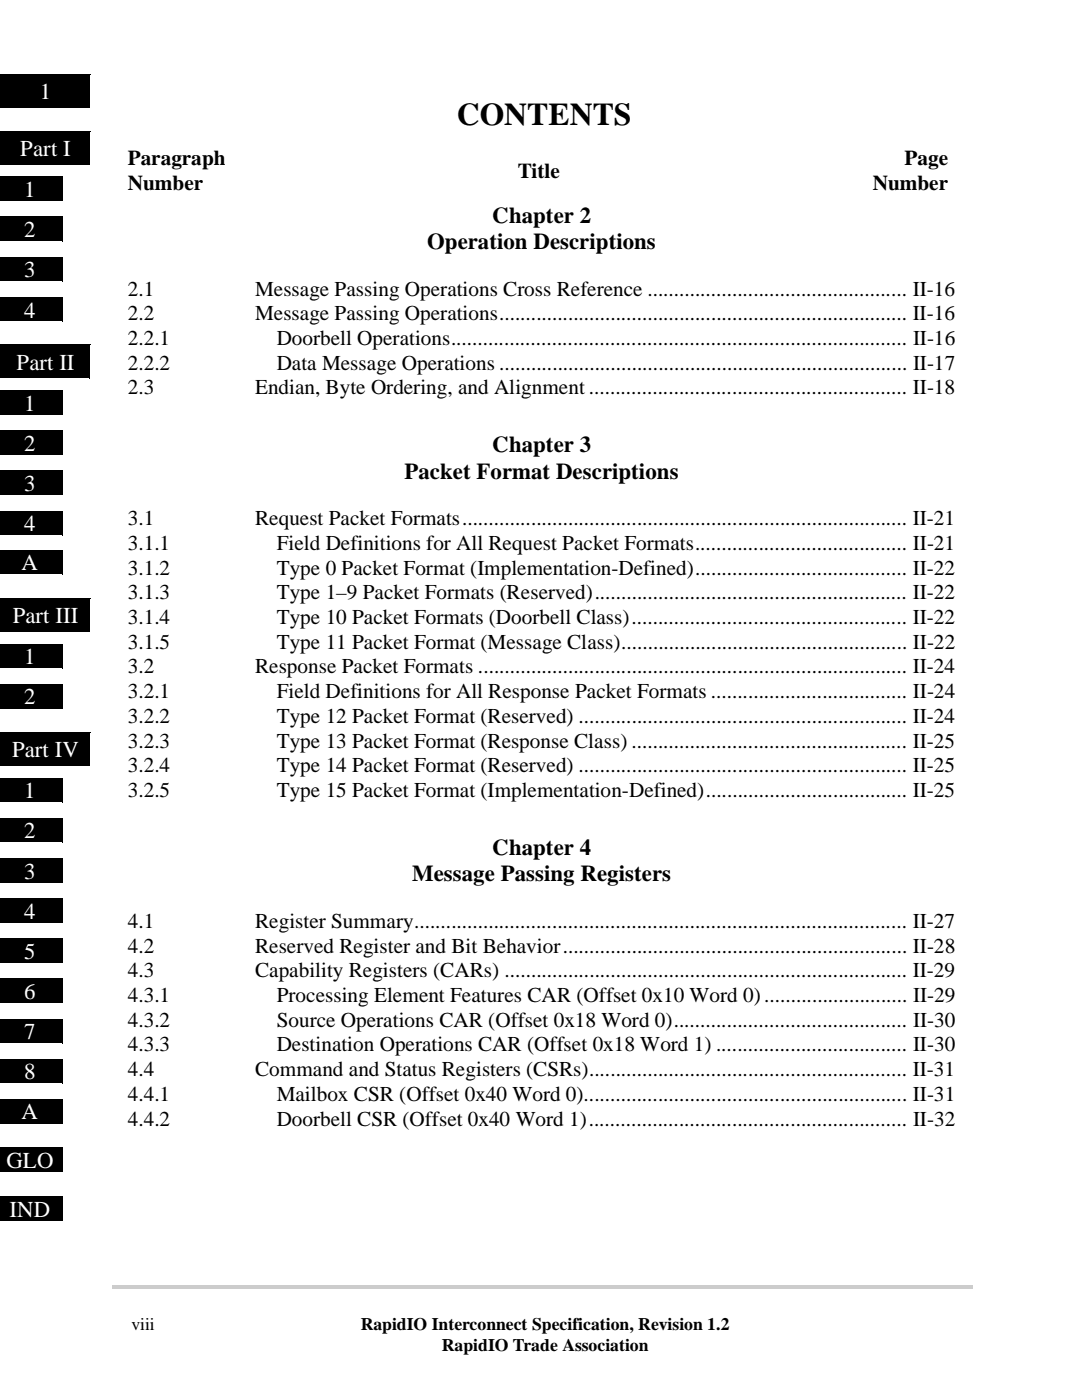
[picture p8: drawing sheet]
<svg xmlns="http://www.w3.org/2000/svg" width="205mm" height="266mm" viewBox="0 0 205 266" stroke-linecap="round" stroke-linejoin="round" font-family="sans-serif">
<defs><g id="words">
<text font-size="6" x="86.6" y="23.7">CONTENTS</text>
<g font-size="4.3" fill="#fff">
<text x="7.5" y="18.8">1</text>
<text x="3.8" y="29.6">Part I</text>
<text x="4.6" y="37.4">1</text>
<text x="4.6" y="45">2</text>
<text x="4.6" y="52.6">3</text>
<text x="4.6" y="60.3">4</text>
<text x="3.1" y="70.1">Part II</text>
<text x="4.6" y="77.9">1</text>
<text x="4.6" y="85.5">2</text>
<text x="4.6" y="93.2">3</text>
<text x="4.6" y="100.8">4</text>
<text x="4.1" y="108.2">A</text>
<text x="2.4" y="118.3">Part III</text>
<text x="4.6" y="126.1">1</text>
<text x="4.6" y="133.7">2</text>
<text x="2.3" y="143.7">Part IV</text>
<text x="4.6" y="151.5">1</text>
<text x="4.6" y="159.1">2</text>
<text x="4.6" y="166.7">3</text>
<text x="4.6" y="174.3">4</text>
<text x="4.6" y="181.9">5</text>
<text x="4.6" y="189.6">6</text>
<text x="4.6" y="197.2">7</text>
<text x="4.6" y="204.8">8</text>
<text x="4.1" y="212.4">A</text>
<text x="1.2" y="221.6">GLO</text>
<text x="1.8" y="230.9">IND</text>
</g>
<g font-size="4.3">
<text x="81" y="47.2">Operation Descriptions</text>
<text x="93.3" y="42.2">Chapter 2</text>
<text x="93.3" y="85.8">Chapter 3</text>
<text x="76.7" y="90.8">Packet Format Descriptions</text>
<text x="78.1" y="167.2">Message Passing Registers</text>
<text x="93.3" y="162.2">Chapter 4</text>
</g>
<g font-size="4">
<text x="24.2" y="31.4">Paragraph</text>
<text x="98.2" y="33.8">Title</text>
<text x="171.5" y="31.4">Page</text>
<text x="24.2" y="36.1">Number</text>
<text x="165.5" y="36.1">Number</text>
<text x="24.2" y="56.1">2.1</text>
<text x="48.4" y="56.1">Message Passing Operations Cross Reference ................................................. II-16</text>
<text x="24.2" y="60.8">2.2</text>
<text x="24.2" y="65.4">2.2.1</text>
<text x="48.4" y="60.8">Message Passing Operations............................................................................. II-16</text>
<text x="52.5" y="65.4">Doorbell Operations...................................................................................... II-16</text>
<text x="24.2" y="70.1">2.2.2</text>
<text x="52.5" y="70.1">Data Message Operations ............................................................................. II-17</text>
<text x="24.2" y="74.8">2.3</text>
<text x="48.4" y="74.8">Endian, Byte Ordering, and Alignment ............................................................ II-18</text>
<text x="24.2" y="99.6">3.1</text>
<text x="48.4" y="99.6">Request Packet Formats.................................................................................... II-21</text>
<text x="24.2" y="104.3">3.1.1</text>
<text x="52.5" y="104.3">Field Definitions for All Request Packet Formats........................................ II-21</text>
<text x="24.2" y="109">3.1.2</text>
<text x="24.2" y="113.7">3.1.3</text>
<text x="52.5" y="113.7">Type 1–9 Packet Formats (Reserved)........................................................... II-22</text>
<text x="52.5" y="109">Type 0 Packet Format (Implementation-Defined)........................................ II-22</text>
<text x="24.2" y="118.4">3.1.4</text>
<text x="52.5" y="118.4">Type 10 Packet Formats (Doorbell Class).................................................... II-22</text>
<text x="24.2" y="123.1">3.1.5</text>
<text x="52.5" y="123.1">Type 11 Packet Format (Message Class)...................................................... II-22</text>
<text x="24.2" y="127.8">3.2</text>
<text x="48.4" y="127.8">Response Packet Formats ................................................................................. II-24</text>
<text x="24.2" y="132.5">3.2.1</text>
<text x="24.2" y="137.2">3.2.2</text>
<text x="52.5" y="137.2">Type 12 Packet Format (Reserved) .............................................................. II-24</text>
<text x="52.5" y="132.5">Field Definitions for All Response Packet Formats ..................................... II-24</text>
<text x="24.2" y="141.9">3.2.3</text>
<text x="52.5" y="141.9">Type 13 Packet Format (Response Class) .................................................... II-25</text>
<text x="24.2" y="146.5">3.2.4</text>
<text x="52.5" y="146.5">Type 14 Packet Format (Reserved) .............................................................. II-25</text>
<text x="24.2" y="151.2">3.2.5</text>
<text x="52.5" y="151.2">Type 15 Packet Format (Implementation-Defined)...................................... II-25</text>
<text x="24.2" y="176">4.1</text>
<text x="48.4" y="176">Register Summary............................................................................................. II-27</text>
<text x="24.2" y="180.7">4.2</text>
<text x="24.2" y="185.4">4.3</text>
<text x="48.4" y="180.7">Reserved Register and Bit Behavior................................................................. II-28</text>
<text x="48.4" y="185.4">Capability Registers (CARs) ............................................................................ II-29</text>
<text x="24.2" y="190.1">4.3.1</text>
<text x="52.5" y="190.1">Processing Element Features CAR (Offset 0x10 Word 0)........................... II-29</text>
<text x="24.2" y="194.8">4.3.2</text>
<text x="52.5" y="194.8">Source Operations CAR (Offset 0x18 Word 0)............................................ II-30</text>
<text x="24.2" y="199.5">4.3.3</text>
<text x="52.5" y="199.5">Destination Operations CAR (Offset 0x18 Word 1) .................................... II-30</text>
<text x="24.2" y="204.2">4.4</text>
<text x="24.2" y="208.9">4.4.1</text>
<text x="48.4" y="204.2">Command and Status Registers (CSRs)............................................................ II-31</text>
<text x="52.5" y="208.9">Mailbox CSR (Offset 0x40 Word 0)............................................................. II-31</text>
<text x="24.2" y="213.6">4.4.2</text>
<text x="52.5" y="213.6">Doorbell CSR (Offset 0x40 Word 1)............................................................ II-32</text>
</g>
<g font-size="3.3">
<text x="24.9" y="252.3">viii</text>
<text x="68.4" y="252.3">RapidIO Interconnect Specification, Revision 1.2</text>
<text x="83.8" y="256.3">RapidIO Trade Association</text>
</g>
</g></defs>
<g fill="#ccc">
<path d="M21.2 243.9h.4v.7h-.4z"/>
<path d="M21.6 243.9h162.9v.7h-162.9z"/>
</g>
<path d="M24.6 18.4h157.1v20.7h-157.1z" fill="#fff"/>
<g fill="#000">
<path d="M-.1 14.1h17.1v6.2h-17.1zM-.1 33.6h11.9v4.4h-11.9zM-.1 24.9h17.1v6.2h-17.1zM-.1 41.2h11.9v4.4h-11.9zM-.1 56.4h11.9v4.5h-11.9zM-.1 48.8h11.9v4.4h-11.9zM-.1 65.4h17.1v6.3h-17.1zM-.1 74.1h11.9v4.5h-11.9zM-.1 81.7h11.9v4.5h-11.9zM-.1 97h11.9v4.4h-11.9zM-.1 89.3h11.9v4.5h-11.9zM-.1 113.6h17.1v6.2h-17.1z"/>
<path d="M-.1 104.4h11.9v4.4h-11.9zM-.1 139h17.1v6.2h-17.1zM-.1 129.9h11.9v4.4h-11.9zM-.1 122.2h11.9v4.5h-11.9zM-.1 155.3h11.9v4.4h-11.9zM-.1 147.6h11.9v4.5h-11.9zM-.1 170.5h11.9v4.4h-11.9zM-.1 162.9h11.9v4.4h-11.9zM-.1 178.1h11.9v4.5h-11.9zM-.1 193.4h11.9v4.4h-11.9zM-.1 185.7h11.9v4.5h-11.9zM-.1 217.8h11.9v4.4h-11.9z"/>
<path d="M-.1 208.6h11.9v4.4h-11.9zM-.1 201h11.9v4.4h-11.9zM-.1 227.1h11.9v4.4h-11.9z"/>
</g>
<g fill="none" stroke="#000" stroke-width=".19">
<path d="M-.1 14.1h17.2M17 14.1v6.3M-.1 20.3h17.1M-.1 33.6h12.1M-.1 38h12M-.1 24.9h17.2M-.1 31.1h17.1M11.9 33.6v4.5M17 24.9v6.3M-.1 41.2h12.1M-.1 45.7h12M-.1 56.4h12.1"/>
<path d="M-.1 48.8h12.1M-.1 53.3h12M11.9 41.2v4.5M11.9 48.8v4.6M11.9 56.4v4.6M-.1 65.4h17.2M-.1 71.7h17.1M-.1 60.9h12M-.1 74.1h12.1M-.1 78.6h12M11.9 74.1v4.6M17 65.4v6.4"/>
<path d="M-.1 81.7h12.1M-.1 86.2h12M-.1 97h12.1M-.1 89.3h12.1M-.1 93.8h12M11.9 81.7v4.6M11.9 89.3v4.6M11.9 97v4.5M-.1 113.6h17.2M-.1 119.8h17.1M-.1 101.5h12M-.1 104.4h12.1"/>
<path d="M-.1 108.9h12M11.9 104.4v4.5M17 113.6v6.3M-.1 139h17.2M-.1 129.9h12.1M-.1 134.3h12M-.1 122.2h12.1M-.1 126.7h12M11.9 122.2v4.6M11.9 129.9v4.5M17 139v6.3M-.1 145.2h17.1"/>
<path d="M-.1 155.3h12.1M-.1 159.7h12M-.1 147.6h12.1M-.1 152.1h12M11.9 147.6v4.6M11.9 155.3v4.5M-.1 170.5h12.1M-.1 175h12M-.1 162.9h12.1M-.1 167.4h12M-.1 178.1h12.1M11.9 162.9v4.6"/>
<path d="M11.9 170.5v4.6M11.9 178.1v4.6M-.1 182.6h12M-.1 193.4h12.1M-.1 197.8h12M-.1 185.7h12.1M-.1 190.2h12M11.9 185.7v4.6M11.9 193.4v4.5M-.1 217.8h12.1M-.1 208.6h12.1M-.1 213.1h12"/>
<path d="M-.1 201h12.1M-.1 205.5h12M11.9 201v4.6M11.9 208.6v4.6M11.9 217.8v4.6M-.1 227.1h12.1M-.1 231.6h12M-.1 222.3h12M11.9 227.1v4.6"/>
</g>
<use href="#words"/>
</svg>
